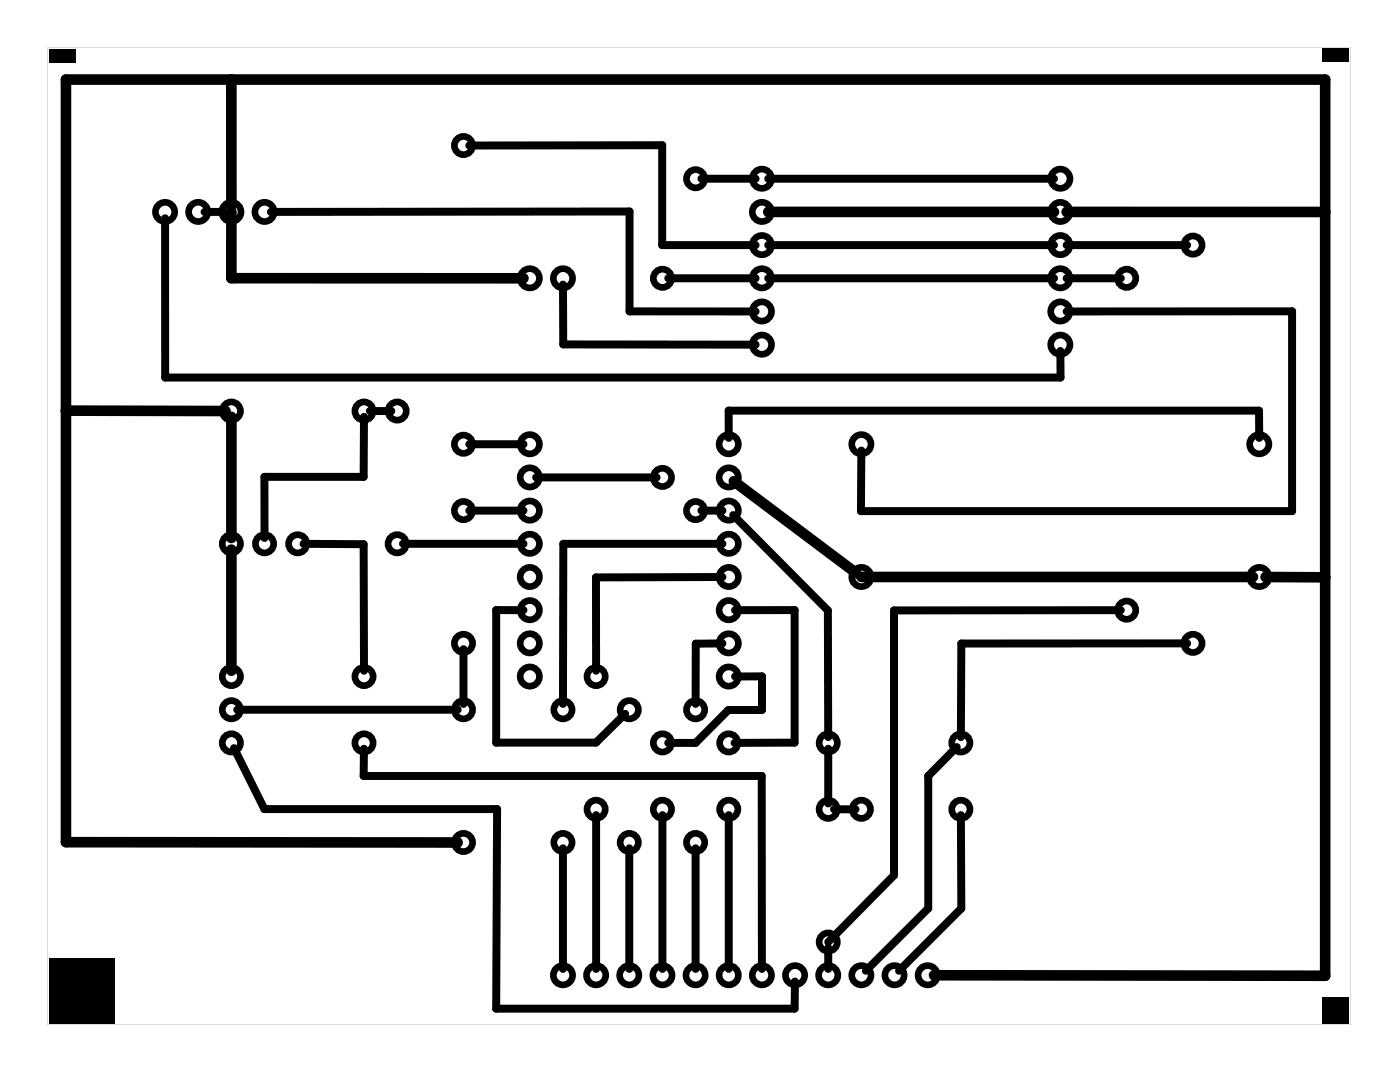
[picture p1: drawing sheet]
<svg xmlns="http://www.w3.org/2000/svg" width="107mm" height="82mm" viewBox="0 0 107 82" stroke-linecap="round" stroke-linejoin="round" font-family="sans-serif">
<g fill="#000">
<path d="M3.8 3.8h2v1h-2zM101.3 3.7h2v1h-2zM3.8 73.3h5v5h-5zM101.3 76.4h2v2h-2z"/>
<path d="M3.6 3.6h99.8v74.8h-99.8zM3.6 3.6v74.8h99.8v-74.8z"/>
</g>
<g fill="none" stroke="#000" stroke-width=".51">
<circle cx="12.6" cy="16.2" r=".74"/>
<circle cx="15.2" cy="16.2" r=".74"/>
<circle cx="17.7" cy="16.2" r=".74"/>
<circle cx="20.3" cy="16.2" r=".74"/>
<circle cx="35.5" cy="11.1" r=".7"/>
<circle cx="53.3" cy="13.7" r=".7"/>
<circle cx="58.4" cy="16.2" r=".74"/>
<circle cx="58.4" cy="13.7" r=".74"/>
<circle cx="58.4" cy="18.8" r=".74"/>
<circle cx="81.2" cy="16.2" r=".74"/>
<circle cx="81.2" cy="13.7" r=".74"/>
<circle cx="81.2" cy="18.8" r=".74"/>
<circle cx="91.4" cy="18.8" r=".7"/>
<circle cx="17.7" cy="31.5" r=".7"/>
<circle cx="27.9" cy="31.5" r=".7"/>
<circle cx="30.4" cy="31.5" r=".7"/>
<circle cx="35.5" cy="39.1" r=".7"/>
<circle cx="35.5" cy="34" r=".7"/>
<circle cx="40.6" cy="21.3" r=".74"/>
<circle cx="40.6" cy="36.5" r=".74"/>
<circle cx="40.6" cy="34" r=".74"/>
<circle cx="40.6" cy="39.1" r=".74"/>
<circle cx="43.1" cy="21.3" r=".74"/>
<circle cx="50.7" cy="36.5" r=".7"/>
<circle cx="50.7" cy="21.3" r=".7"/>
<circle cx="53.3" cy="39.1" r=".7"/>
<circle cx="55.8" cy="36.5" r=".74"/>
<circle cx="55.8" cy="34" r=".74"/>
<circle cx="55.8" cy="39.1" r=".74"/>
<circle cx="58.4" cy="21.3" r=".74"/>
<circle cx="58.4" cy="23.8" r=".74"/>
<circle cx="58.4" cy="26.4" r=".74"/>
<circle cx="66" cy="34" r=".74"/>
<circle cx="81.2" cy="21.3" r=".74"/>
<circle cx="81.2" cy="26.4" r=".74"/>
<circle cx="81.2" cy="23.8" r=".74"/>
<circle cx="86.3" cy="21.3" r=".7"/>
<circle cx="96.5" cy="34" r=".74"/>
<circle cx="17.7" cy="51.8" r=".7"/>
<circle cx="17.7" cy="56.9" r=".7"/>
<circle cx="17.7" cy="54.3" r=".7"/>
<circle cx="17.7" cy="41.6" r=".7"/>
<circle cx="20.3" cy="41.6" r=".7"/>
<circle cx="22.8" cy="41.6" r=".7"/>
<circle cx="27.9" cy="56.9" r=".7"/>
<circle cx="27.9" cy="51.8" r=".7"/>
<circle cx="30.4" cy="41.6" r=".7"/>
<circle cx="35.5" cy="49.2" r=".7"/>
<circle cx="35.5" cy="54.3" r=".7"/>
<circle cx="40.6" cy="41.6" r=".74"/>
<circle cx="40.6" cy="46.7" r=".74"/>
<circle cx="40.6" cy="49.2" r=".74"/>
<circle cx="40.6" cy="44.2" r=".74"/>
<circle cx="40.6" cy="51.8" r=".74"/>
<circle cx="43.1" cy="54.3" r=".7"/>
<circle cx="45.7" cy="51.8" r=".7"/>
<circle cx="48.2" cy="54.3" r=".7"/>
<circle cx="50.7" cy="56.9" r=".7"/>
<circle cx="53.3" cy="54.3" r=".7"/>
<circle cx="55.8" cy="41.6" r=".74"/>
<circle cx="55.8" cy="49.2" r=".74"/>
<circle cx="55.8" cy="44.2" r=".74"/>
<circle cx="55.8" cy="51.8" r=".74"/>
<circle cx="55.8" cy="46.7" r=".74"/>
<circle cx="55.8" cy="56.9" r=".7"/>
<circle cx="63.4" cy="56.9" r=".7"/>
<circle cx="66" cy="44.2" r=".74"/>
<circle cx="73.6" cy="56.9" r=".7"/>
<circle cx="86.3" cy="46.7" r=".7"/>
<circle cx="91.4" cy="49.2" r=".7"/>
<circle cx="96.5" cy="44.2" r=".74"/>
<circle cx="35.5" cy="64.5" r=".7"/>
<circle cx="43.1" cy="74.6" r=".74"/>
<circle cx="43.1" cy="64.5" r=".7"/>
<circle cx="45.7" cy="74.6" r=".74"/>
<circle cx="45.7" cy="61.9" r=".7"/>
<circle cx="48.2" cy="74.6" r=".74"/>
<circle cx="48.2" cy="64.5" r=".7"/>
<circle cx="50.7" cy="74.6" r=".74"/>
<circle cx="50.7" cy="61.9" r=".7"/>
<circle cx="53.3" cy="74.6" r=".74"/>
<circle cx="53.3" cy="64.5" r=".7"/>
<circle cx="55.8" cy="74.6" r=".74"/>
<circle cx="55.8" cy="61.9" r=".7"/>
<circle cx="58.4" cy="74.6" r=".74"/>
<circle cx="60.9" cy="74.6" r=".74"/>
<circle cx="63.4" cy="74.6" r=".74"/>
<circle cx="63.4" cy="61.9" r=".7"/>
<circle cx="63.4" cy="72.1" r=".7"/>
<circle cx="66" cy="74.6" r=".74"/>
<circle cx="66" cy="61.9" r=".7"/>
<circle cx="68.5" cy="74.6" r=".74"/>
<circle cx="71.1" cy="74.6" r=".74"/>
<circle cx="73.6" cy="61.9" r=".7"/>
</g>
<g fill="none" stroke="#000" stroke-width=".61">
<path d="M12.6 16.7l.1 12.2h68.5v-2M15.7 16.2h1.5M20.7 16.2h27.5v7.6h9.7M35.9 11.1h14.8v7.7h7.2M53.7 13.7h4.2M58.8 18.8h21.9M58.8 13.7h21.9M81.7 18.8h9.2M27.9 31.9v4.6h-7.6v4.7M28.3 31.5h1.7M35.9 39.1h4.2M35.9 34h4.2"/>
<path d="M41.1 36.5h9.2M43.1 21.8v4.6h14.8M51.2 21.3h6.7M53.7 39.1h1.6M55.8 33.5v-2.1h40.6l.1 2.1M56.2 39.4l7.2 7.3v9.7M58.8 21.3h21.9M81.7 23.8h17.3v15.3h-33v-4.6M81.7 21.3h4.2M17.9 57.3l2.4 4.6h17.8l-.1 15.3h22.9v-2.1M18.2 54.3h16.9M23.2 41.6l4.7 .1v9.6"/>
<path d="M27.9 57.3v2.1h30.4l.1 14.8M30.9 41.6h9.2M35.5 49.7v4.2M40.1 46.7h-2.1v10.1h7.7l2.2-2.2M55.3 41.6h-12.1l-.1 12.3M55.3 49.2l-2 .1v4.6M55.3 44.2h-9.6v7.1M56.3 51.8h2.1v2.5h-2.6l-2.5 2.6h-2.1M56.3 46.7h4.6v10.1l-4.6 .1M63.4 57.3v4.2M73.3 57.2l-2.2 2.2v10.1l-4.8 4.8M85.9 46.7h-17.4v20.3l-5.1 5.1"/>
<path d="M90.9 49.2l-17.3 .1v7.1M43.1 64.9v9.3M45.7 62.4v11.8M48.2 64.9v9.3M50.7 62.4v11.8M53.3 64.9v9.3M55.8 62.4v11.8M63.4 72.5v1.7M63.9 61.9h1.6M73.6 62.4v7.1l-4.7 4.8"/>
</g>
<path d="M17.7 6.1v9.6M17.7 16.2v5.1h22.4M58.8 16.2h21.9M81.7 16.2h19.8M5.1 31.4l12.2 .1M17.7 31.9v9.3M56.2 36.8l9.4 7.1M17.7 42.1v9.2M66 44.2h30M96.9 44.2h4.6M35.1 64.5h-30v-58.4h96.4v68.6l-30-.1" fill="none" stroke="#000" stroke-width=".81"/>
</svg>
